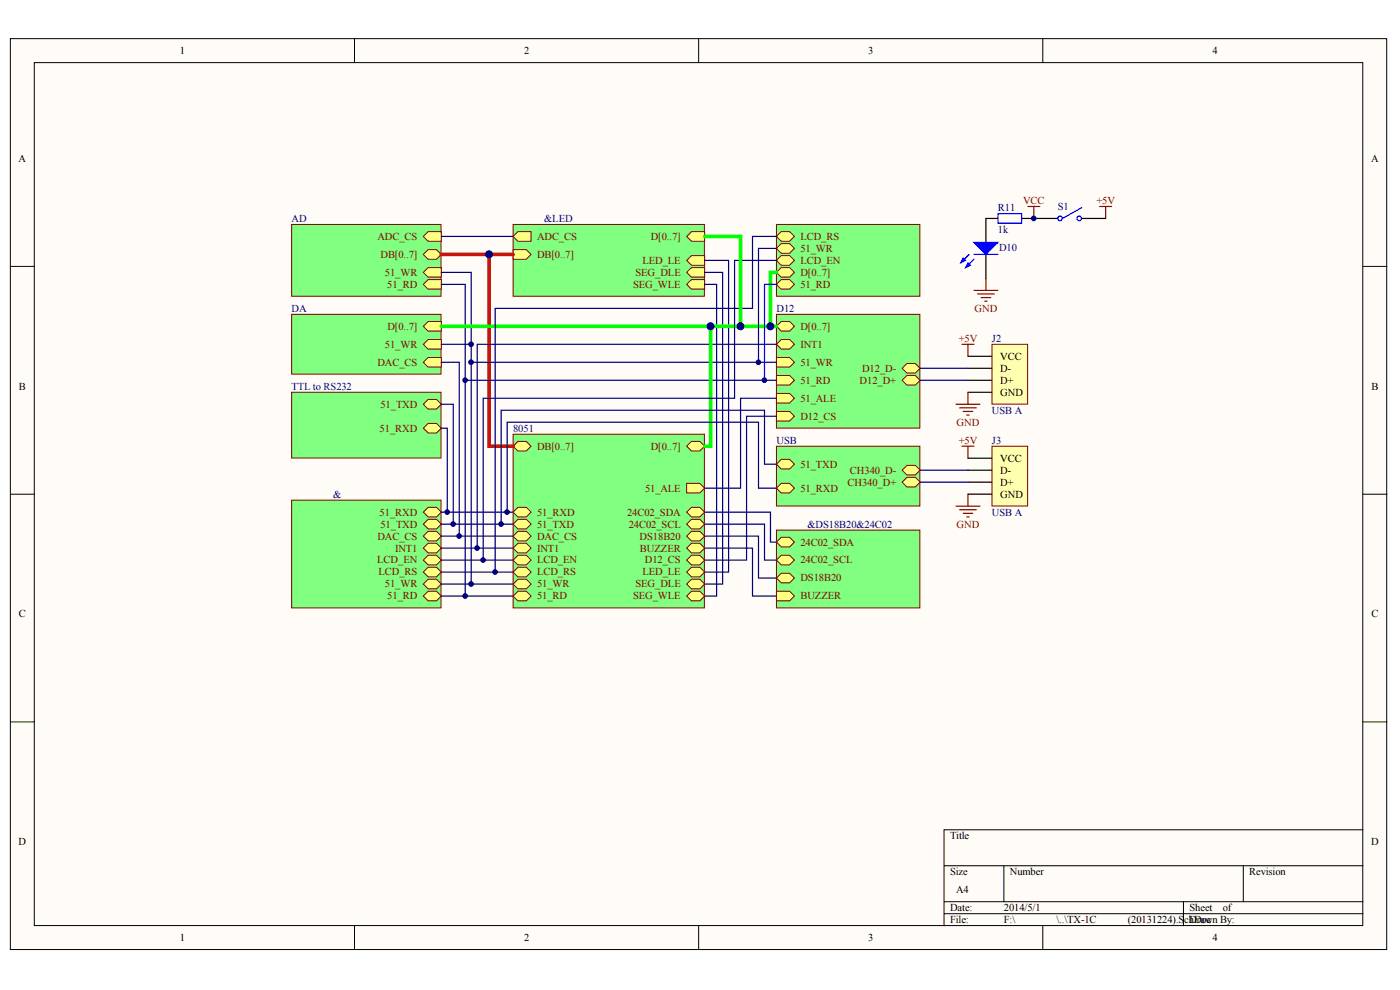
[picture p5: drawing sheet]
<svg xmlns="http://www.w3.org/2000/svg" width="296mm" height="209mm" viewBox="0 0 296 209" stroke-linecap="round" stroke-linejoin="round" font-family="sans-serif">
<defs><g id="words">
<g font-size="2.2">
<text x="38.1" y="11.4">1</text>
<text x="110.8" y="11.4">2</text>
<text x="183.6" y="11.4">3</text>
<text x="256.3" y="11.4">4</text>
<text x="3.9" y="34.2">A</text>
<text x="289.9" y="34.2">A</text>
<text x="211.5" y="76">VCC</text>
<text x="4" y="82.3">B</text>
<text x="211.5" y="78.5">D-</text>
<text x="211.5" y="81.1">D+</text>
<text x="211.5" y="83.6">GND</text>
<text x="290" y="82.3">B</text>
<text x="211.5" y="97.5">VCC</text>
<text x="211.5" y="100.1">D-</text>
<text x="211.5" y="102.6">D+</text>
<text x="211.5" y="105.1">GND</text>
<text x="4" y="130.5">C</text>
<text x="290" y="130.5">C</text>
<text x="3.9" y="178.6">D</text>
<text x="200.9" y="177.3">Title</text>
<text x="289.9" y="178.6">D</text>
<text x="200.9" y="184.9">Size</text>
<text x="213.5" y="184.9">Number</text>
<text x="264.1" y="184.9">Revision</text>
<text x="202.1" y="188.7">A4</text>
<text x="200.9" y="192.5">Date:</text>
<text x="200.9" y="195.1">File:</text>
<text x="212.2" y="192.5">2014/5/1</text>
<text x="212.2" y="195.1">F:\</text>
<text x="223.4" y="195.1">\..\TX-1C</text>
<text x="238.4" y="195.1">(20131224).S</text>
<text x="250.4" y="195.1">chDoc</text>
<text x="251.5" y="192.5">Sheet</text>
<text x="251.5" y="195.1">Drawn By:</text>
<text x="258.5" y="192.5">of</text>
<text x="38.1" y="198.9">1</text>
<text x="110.8" y="198.9">2</text>
<text x="183.6" y="198.9">3</text>
<text x="256.3" y="198.9">4</text>
</g>
<g font-size="2.2" fill="#000080">
<text x="61.7" y="46.9">AD</text>
<text x="115.1" y="46.9">&amp;LED</text>
<text x="211" y="44.6">R11</text>
<text x="223.6" y="44.3">S1</text>
<text x="211" y="49.2">1k</text>
<text x="211.2" y="53">D10</text>
<text x="61.7" y="65.9">DA</text>
<text x="164.2" y="65.9">D12</text>
<text x="209.7" y="72.2">J2</text>
<text x="61.7" y="82.3">TTL to RS232</text>
<text x="209.7" y="87.4">USB A</text>
<text x="108.5" y="91.2">8051</text>
<text x="164.2" y="93.7">USB</text>
<text x="209.7" y="93.7">J3</text>
<text x="70.4" y="105.1">&amp;</text>
<text x="170.7" y="111.5">&amp;DS18B20&amp;24C02</text>
<text x="209.7" y="108.9">USB A</text>
</g>
<g font-size="2.2" fill="#800000">
<text x="216.3" y="43.1">VCC</text>
<text x="231.8" y="43.1">+5V</text>
<text x="79.8" y="50.7">ADC_CS</text>
<text x="113.5" y="50.7">ADC_CS</text>
<text x="137.6" y="50.7">D[0..7]</text>
<text x="169.2" y="50.7">LCD_RS</text>
<text x="169.2" y="53.2">51_WR</text>
<text x="80.4" y="54.5">DB[0..7]</text>
<text x="81.4" y="58.3">51_WR</text>
<text x="113.5" y="54.5">DB[0..7]</text>
<text x="134.3" y="58.3">SEG_DLE</text>
<text x="135.8" y="55.7">LED_LE</text>
<text x="169.2" y="55.7">LCD_EN</text>
<text x="169.2" y="58.3">D[0..7]</text>
<text x="81.9" y="60.8">51_RD</text>
<text x="133.8" y="60.8">SEG_WLE</text>
<text x="169.2" y="60.8">51_RD</text>
<text x="206" y="65.9">GND</text>
<text x="81.9" y="69.7">D[0..7]</text>
<text x="169.2" y="69.7">D[0..7]</text>
<text x="79.8" y="77.3">DAC_CS</text>
<text x="81.4" y="73.5">51_WR</text>
<text x="169.2" y="77.3">51_WR</text>
<text x="169.2" y="73.5">INT1</text>
<text x="202.7" y="72.2">+5V</text>
<text x="169.2" y="81.1">51_RD</text>
<text x="181.7" y="81.1">D12_D+</text>
<text x="182.2" y="78.5">D12_D-</text>
<text x="80.4" y="86.1">51_TXD</text>
<text x="169.2" y="84.9">51_ALE</text>
<text x="169.2" y="88.7">D12_CS</text>
<text x="202.2" y="89.9">GND</text>
<text x="80.3" y="91.2">51_RXD</text>
<text x="113.5" y="95">DB[0..7]</text>
<text x="137.6" y="95">D[0..7]</text>
<text x="202.7" y="93.7">+5V</text>
<text x="169.2" y="98.8">51_TXD</text>
<text x="179.7" y="100.1">CH340_D-</text>
<text x="136.4" y="103.9">51_ALE</text>
<text x="169.2" y="103.9">51_RXD</text>
<text x="179.2" y="102.6">CH340_D+</text>
<text x="80.3" y="108.9">51_RXD</text>
<text x="80.4" y="111.5">51_TXD</text>
<text x="113.5" y="108.9">51_RXD</text>
<text x="113.5" y="111.5">51_TXD</text>
<text x="132.6" y="108.9">24C02_SDA</text>
<text x="132.9" y="111.5">24C02_SCL</text>
<text x="202.2" y="111.5">GND</text>
<text x="79.8" y="119.1">LCD_EN</text>
<text x="79.8" y="114">DAC_CS</text>
<text x="83.5" y="116.5">INT1</text>
<text x="113.5" y="114">DAC_CS</text>
<text x="113.5" y="116.5">INT1</text>
<text x="113.5" y="119.1">LCD_EN</text>
<text x="135.2" y="114">DS18B20</text>
<text x="135.3" y="116.5">BUZZER</text>
<text x="136.3" y="119.1">D12_CS</text>
<text x="169.2" y="119.1">24C02_SCL</text>
<text x="169.2" y="115.3">24C02_SDA</text>
<text x="80" y="121.6">LCD_RS</text>
<text x="81.4" y="124.1">51_WR</text>
<text x="113.5" y="121.6">LCD_RS</text>
<text x="113.5" y="124.1">51_WR</text>
<text x="134.3" y="124.1">SEG_DLE</text>
<text x="135.8" y="121.6">LED_LE</text>
<text x="169.2" y="122.9">DS18B20</text>
<text x="81.9" y="126.7">51_RD</text>
<text x="113.5" y="126.7">51_RD</text>
<text x="133.8" y="126.7">SEG_WLE</text>
<text x="169.2" y="126.7">BUZZER</text>
</g>
</g></defs>
<g fill="#fffcf8" stroke="#000" stroke-width=".21">
<path d="M2.2 8.2h291v192.4h-291z"/>
<path d="M7.3 13.2h280.8v182.4h-280.8z"/>
</g>
<g fill="none" stroke="#000" stroke-width=".21">
<path d="M74.9 8.2v5M147.7 8.2v5M220.5 8.2v5M2.2 56.3h5.1M288.2 56.3h5M2.2 104.4h5.1M288.2 104.4h5M2.2 152.5h5.1M288.2 152.5h5M288.2 175.3h-88.6v20.3M74.9 195.6v5.1M147.7 195.6v5.1"/>
<path d="M199.6 182.9h88.6M199.6 190.5h88.6M199.6 193.1h88.6M212.2 182.9v7.6M220.5 195.6v5.1M250.2 190.5v5.1M262.9 182.9v7.6"/>
</g>
<path d="M108.5 91.8h40.4v36.7h-40.4z" fill="#80ff80" stroke="#800000" stroke-width=".21"/>
<g fill="#ffff80" stroke="#800000" stroke-width=".21">
<path d="M145.2 102.1h2.8l1 1.1-1 1h-2.8z" fill-rule="evenodd"/>
<path d="M146.2 93.3h1.8l1 1-1 1h-1.8l-1-1z" fill-rule="evenodd"/>
<path d="M109.5 93.3h1.8l1 1-1 1h-1.8l-1-1z" fill-rule="evenodd"/>
<path d="M146.2 107.2h1.8l1 1-1 1h-1.8l-1-1z" fill-rule="evenodd"/>
<path d="M146.2 109.7h1.8l1 1.1-1 1h-1.8l-1-1z" fill-rule="evenodd"/>
<path d="M146.2 112.3h1.8l1 1-1 1h-1.8l-1-1z" fill-rule="evenodd"/>
<path d="M146.2 114.8h1.8l1 1-1 1h-1.8l-1-1z" fill-rule="evenodd"/>
<path d="M146.2 117.3h1.8l1 1.1-1 1h-1.8l-1-1z" fill-rule="evenodd"/>
<path d="M146.2 119.9h1.8l1 1-1 1h-1.8l-1-1z" fill-rule="evenodd"/>
<path d="M146.2 122.4h1.8l1 1-1 1h-1.8l-1-1z" fill-rule="evenodd"/>
<path d="M146.2 124.9h1.8l1 1.1-1 1h-1.8l-1-1z" fill-rule="evenodd"/>
<path d="M109.5 107.2h1.8l1 1-1 1h-1.8l-1-1z" fill-rule="evenodd"/>
<path d="M109.5 109.7h1.8l1 1.1-1 1h-1.8l-1-1z" fill-rule="evenodd"/>
<path d="M109.5 112.3h1.8l1 1-1 1h-1.8l-1-1z" fill-rule="evenodd"/>
<path d="M109.5 114.8h1.8l1 1-1 1h-1.8l-1-1z" fill-rule="evenodd"/>
<path d="M109.5 117.3h1.8l1 1.1-1 1h-1.8l-1-1z" fill-rule="evenodd"/>
<path d="M109.5 119.9h1.8l1 1-1 1h-1.8l-1-1z" fill-rule="evenodd"/>
<path d="M109.5 122.4h1.8l1 1-1 1h-1.8l-1-1z" fill-rule="evenodd"/>
<path d="M109.5 124.9h1.8l1 1.1-1 1h-1.8l-1-1z" fill-rule="evenodd"/>
</g>
<path d="M61.7 47.4h31.5v15.2h-31.5z" fill="#80ff80" stroke="#800000" stroke-width=".21"/>
<g fill="#ffff80" stroke="#800000" stroke-width=".21">
<path d="M90.5 48.9h2.8v2.1h-2.8l-1-1z" fill-rule="evenodd"/>
<path d="M90.5 59.1h2.8v2h-2.8l-1-1z" fill-rule="evenodd"/>
<path d="M90.5 56.5h2.8v2.1h-2.8l-1-1z" fill-rule="evenodd"/>
<path d="M90.5 52.7h1.8l1 1.1-1 1h-1.8l-1-1z" fill-rule="evenodd"/>
</g>
<path d="M61.7 82.9h31.5v13.9h-31.5z" fill="#80ff80" stroke="#800000" stroke-width=".21"/>
<g fill="#ffff80" stroke="#800000" stroke-width=".21">
<path d="M90.5 84.4h1.8l1 1-1 1h-1.8l-1-1z" fill-rule="evenodd"/>
<path d="M90.5 89.5h1.8l1 1-1 1h-1.8l-1-1z" fill-rule="evenodd"/>
</g>
<path d="M164.2 66.4h30.3v24.1h-30.3z" fill="#80ff80" stroke="#800000" stroke-width=".21"/>
<g fill="#ffff80" stroke="#800000" stroke-width=".21">
<path d="M165.2 67.9h1.7l1.1 1.1-1.1 1h-1.7l-1-1z" fill-rule="evenodd"/>
<path d="M164.2 83.1h2.7l1.1 1.1-1.1 1h-2.7z" fill-rule="evenodd"/>
<path d="M164.2 86.9h2.7l1.1 1.1-1.1 1h-2.7z" fill-rule="evenodd"/>
<path d="M164.2 79.3h2.7l1.1 1.1-1.1 1h-2.7z" fill-rule="evenodd"/>
<path d="M164.2 75.5h2.7l1.1 1.1-1.1 1h-2.7z" fill-rule="evenodd"/>
<path d="M165.2 71.7h1.7l1.1 1.1-1.1 1h-1.7l-1-1z" fill-rule="evenodd"/>
<path d="M191.7 79.3h1.8l1 1.1-1 1h-1.8l-1-1z" fill-rule="evenodd"/>
<path d="M191.7 76.8h1.8l1 1-1 1h-1.8l-1-1z" fill-rule="evenodd"/>
</g>
<path d="M164.2 94.3h30.3v12.6h-30.3z" fill="#80ff80" stroke="#800000" stroke-width=".21"/>
<g fill="#ffff80" stroke="#800000" stroke-width=".21">
<path d="M191.7 98.3h1.8l1 1.1-1 1h-1.8l-1-1z" fill-rule="evenodd"/>
<path d="M191.7 100.9h1.8l1 1-1 1h-1.8l-1-1z" fill-rule="evenodd"/>
<path d="M165.2 97.1h1.7l1.1 1-1.1 1h-1.7l-1-1z" fill-rule="evenodd"/>
<path d="M165.2 102.1h1.7l1.1 1.1-1.1 1h-1.7l-1-1z" fill-rule="evenodd"/>
</g>
<path d="M164.2 112h30.3v16.5h-30.3z" fill="#80ff80" stroke="#800000" stroke-width=".21"/>
<g fill="#ffff80" stroke="#800000" stroke-width=".21">
<path d="M164.2 124.9h2.7l1.1 1.1-1.1 1h-2.7z" fill-rule="evenodd"/>
<path d="M165.2 121.1h1.7l1.1 1.1-1.1 1h-1.7l-1-1z" fill-rule="evenodd"/>
<path d="M165.2 117.3h1.7l1.1 1.1-1.1 1h-1.7l-1-1z" fill-rule="evenodd"/>
<path d="M165.2 113.5h1.7l1.1 1.1-1.1 1h-1.7l-1-1z" fill-rule="evenodd"/>
</g>
<path d="M61.7 105.7h31.5v22.8h-31.5z" fill="#80ff80" stroke="#800000" stroke-width=".21"/>
<g fill="#ffff80" stroke="#800000" stroke-width=".21">
<path d="M90.5 107.2h1.8l1 1-1 1h-1.8l-1-1z" fill-rule="evenodd"/>
<path d="M90.5 109.7h1.8l1 1.1-1 1h-1.8l-1-1z" fill-rule="evenodd"/>
<path d="M90.5 112.3h1.8l1 1-1 1h-1.8l-1-1z" fill-rule="evenodd"/>
<path d="M90.5 114.8h1.8l1 1-1 1h-1.8l-1-1z" fill-rule="evenodd"/>
<path d="M90.5 117.3h1.8l1 1.1-1 1h-1.8l-1-1z" fill-rule="evenodd"/>
<path d="M90.5 119.9h1.8l1 1-1 1h-1.8l-1-1z" fill-rule="evenodd"/>
<path d="M90.5 122.4h1.8l1 1-1 1h-1.8l-1-1z" fill-rule="evenodd"/>
<path d="M90.5 124.9h1.8l1 1.1-1 1h-1.8l-1-1z" fill-rule="evenodd"/>
</g>
<path d="M108.5 47.4h40.4v15.2h-40.4z" fill="#80ff80" stroke="#800000" stroke-width=".21"/>
<g fill="#ffff80" stroke="#800000" stroke-width=".21">
<path d="M146.2 48.9h2.8v2.1h-2.8l-1-1z" fill-rule="evenodd"/>
<path d="M146.2 56.5h2.8v2.1h-2.8l-1-1z" fill-rule="evenodd"/>
<path d="M108.5 52.7h2.8l1 1.1-1 1h-2.8z" fill-rule="evenodd"/>
<path d="M146.2 59.1h2.8v2h-2.8l-1-1z" fill-rule="evenodd"/>
<path d="M146.2 54h2.8v2h-2.8l-1-1z" fill-rule="evenodd"/>
<path d="M109.5 48.9h2.8v2.1h-2.8l-1-1z" fill-rule="evenodd"/>
</g>
<path d="M61.7 66.4h31.5v12.7h-31.5z" fill="#80ff80" stroke="#800000" stroke-width=".21"/>
<g fill="#ffff80" stroke="#800000" stroke-width=".21">
<path d="M90.5 67.9h2.8v2.1h-2.8l-1-1z" fill-rule="evenodd"/>
<path d="M90.5 71.7h2.8v2.1h-2.8l-1-1z" fill-rule="evenodd"/>
<path d="M90.5 75.5h2.8v2.1h-2.8l-1-1z" fill-rule="evenodd"/>
</g>
<path d="M164.2 47.4h30.3v15.2h-30.3z" fill="#80ff80" stroke="#800000" stroke-width=".21"/>
<g fill="#ffff80" stroke="#800000" stroke-width=".21">
<path d="M165.2 48.9h1.7l1.1 1.1-1.1 1h-1.7l-1-1z" fill-rule="evenodd"/>
<path d="M165.2 51.5h1.7l1.1 1-1.1 1h-1.7l-1-1z" fill-rule="evenodd"/>
<path d="M165.2 54h1.7l1.1 1-1.1 1h-1.7l-1-1z" fill-rule="evenodd"/>
<path d="M165.2 59.1h1.7l1.1 1-1.1 1h-1.7l-1-1z" fill-rule="evenodd"/>
<path d="M165.2 56.5h1.7l1.1 1.1-1.1 1h-1.7l-1-1z" fill-rule="evenodd"/>
</g>
<g fill="none" stroke="#000080" stroke-width=".25">
<path d="M93.3 57.6h6.3v65.8M149 57.6h3.8v65.8h-3.8M149 55h5v65.9h-5M164.2 52.5h-3.8v24.1M164.2 55h-8.9v29.2h-53.1v34.2M164.2 50h-5.1v15.2h-54.4v55.7M93.3 60.1h5.1v65.9M93.3 76.6h3.8v36.7M93.3 72.8h6.3M99.6 76.6h64.6M149 60.1h2.5v65.9h-2.5M164.2 72.8h-63.3v43"/>
<path d="M93.3 90.5h1.3v17.7M93.3 85.4h2.5v25.4M98.4 80.4h65.8M164.2 84.2h-7.6v19h-7.6M164.2 88h-6.4v30.4h-8.8M164.2 98.1h-2.6v-11.4h-55.7v24.1M93.3 108.2h15.2M93.3 110.8h15.2M93.3 113.3h15.2M93.3 115.8h15.2M93.3 118.4h15.2M149 108.2h13.9v6.4h1.3"/>
<path d="M149 110.8h12.6v7.6h2.6M149 113.3h11.4v8.9h3.8M149 115.8h10.1v10.2h5.1M164.2 103.2h-3.8v-14h-53.2v19M93.3 120.9h15.2M93.3 123.4h15.2M93.3 126h15.2"/>
</g>
<path d="M93.3 53.8h10.1M108.5 53.8h-5.1v40.5h5.1" fill="none" stroke="#f00" stroke-width=".76"/>
<path d="M149 50h7.6v19M164.2 57.6h-1.3v11.4M93.3 69h56.9v25.3h-1.2M150.2 69h14" fill="none" stroke="#0f0" stroke-width=".76"/>
<path d="M164.2 60.1h-2.6v20.3" fill="none" stroke="#00f" stroke-width=".25"/>
<path d="M209.7 72.8h7.5v12.6h-7.5z" fill="#ffffb0" stroke="#800000" stroke-width=".21"/>
<path d="M208.4 53.8v5M211 46.2h-2.6v5M216 46.2h7.6M228.7 46.2h5M204.6 75.3h5.1M204.6 77.8h5.1M204.6 80.4h5.1M204.6 82.9h5.1" fill="none" stroke="#000" stroke-width=".25"/>
<path d="M93.3 50h15.2M194.5 77.8h10.1M194.5 99.4h10.1M194.5 80.4h10.1M194.5 101.9h10.1" fill="none" stroke="#000080" stroke-width=".25"/>
<g fill="none" stroke="#800000" stroke-width=".25">
<path d="M208.4 58.8v2.6M217.3 43.6h2.5M218.6 43.6v2.6M232.5 43.6h2.5M233.7 43.6v2.6M203.4 72.8h2.5M204.6 72.8v2.5M205.9 61.4h5.1M206.7 62.1h3.5M207.4 62.9h2.1M208.2 63.6h.5M202.1 85.4h5.1"/>
<path d="M202.9 86.2h3.5M203.4 94.3h2.5M203.6 86.9h2.1M204.4 87.7h.5M204.6 82.9v2.5M204.6 94.3v2.5M202.1 107h5.1M202.9 107.7h3.5M203.6 108.5h2.1M204.4 109.2h.5M204.6 104.4v2.6"/>
</g>
<g fill="none" stroke="#00f" stroke-width=".25">
<path d="M204.9 53.8l-1.8 1.7M205.9 54.8l-1.8 1.7M205.9 53.8h5.1M211 45.1h5v2h-5zM228.7 43.9l-4.1 2.3"/>
<circle cx="224.1" cy="46.1" r=".49"/>
<circle cx="228.2" cy="46.1" r=".49"/>
</g>
<g fill="#00f" stroke="#00f" stroke-width=".25">
<path d="M205.9 51.2h5.1l-2.6 2.6z"/>
<path d="M204.6 55.5l.6 .5-1.1 .5z"/>
<path d="M203.6 54.5l.5 .5-1 .5z"/>
</g>
<path d="M209.7 94.3h7.5v12.6h-7.5z" fill="#ffffb0" stroke="#800000" stroke-width=".21"/>
<path d="M204.6 96.8h5.1M204.6 99.4h5.1M204.6 101.9h5.1M204.6 104.4h5.1" fill="none" stroke="#000" stroke-width=".25"/>
<g fill="#000080" stroke="#000080" stroke-width=".21">
<circle cx="94.5" cy="108.2" r=".49"/>
<circle cx="95.8" cy="110.7" r=".49"/>
<circle cx="97.1" cy="113.3" r=".49"/>
<circle cx="98.3" cy="125.9" r=".49"/>
<circle cx="98.3" cy="80.3" r=".49"/>
<circle cx="99.6" cy="123.4" r=".49"/>
<circle cx="99.6" cy="76.5" r=".49"/>
<circle cx="99.6" cy="72.7" r=".49"/>
<circle cx="100.9" cy="115.8" r=".49"/>
<circle cx="102.1" cy="118.3" r=".49"/>
<circle cx="104.7" cy="120.9" r=".49"/>
<circle cx="105.9" cy="110.7" r=".49"/>
<circle cx="107.2" cy="108.2" r=".49"/>
<circle cx="160.3" cy="76.5" r=".49"/>
<circle cx="161.6" cy="80.3" r=".49"/>
<circle cx="218.5" cy="46.1" r=".49"/>
<circle cx="103.4" cy="53.8" r=".74"/>
<circle cx="150.2" cy="69" r=".74"/>
<circle cx="156.5" cy="69" r=".74"/>
<circle cx="162.9" cy="69" r=".74"/>
</g>
<use href="#words"/>
</svg>
